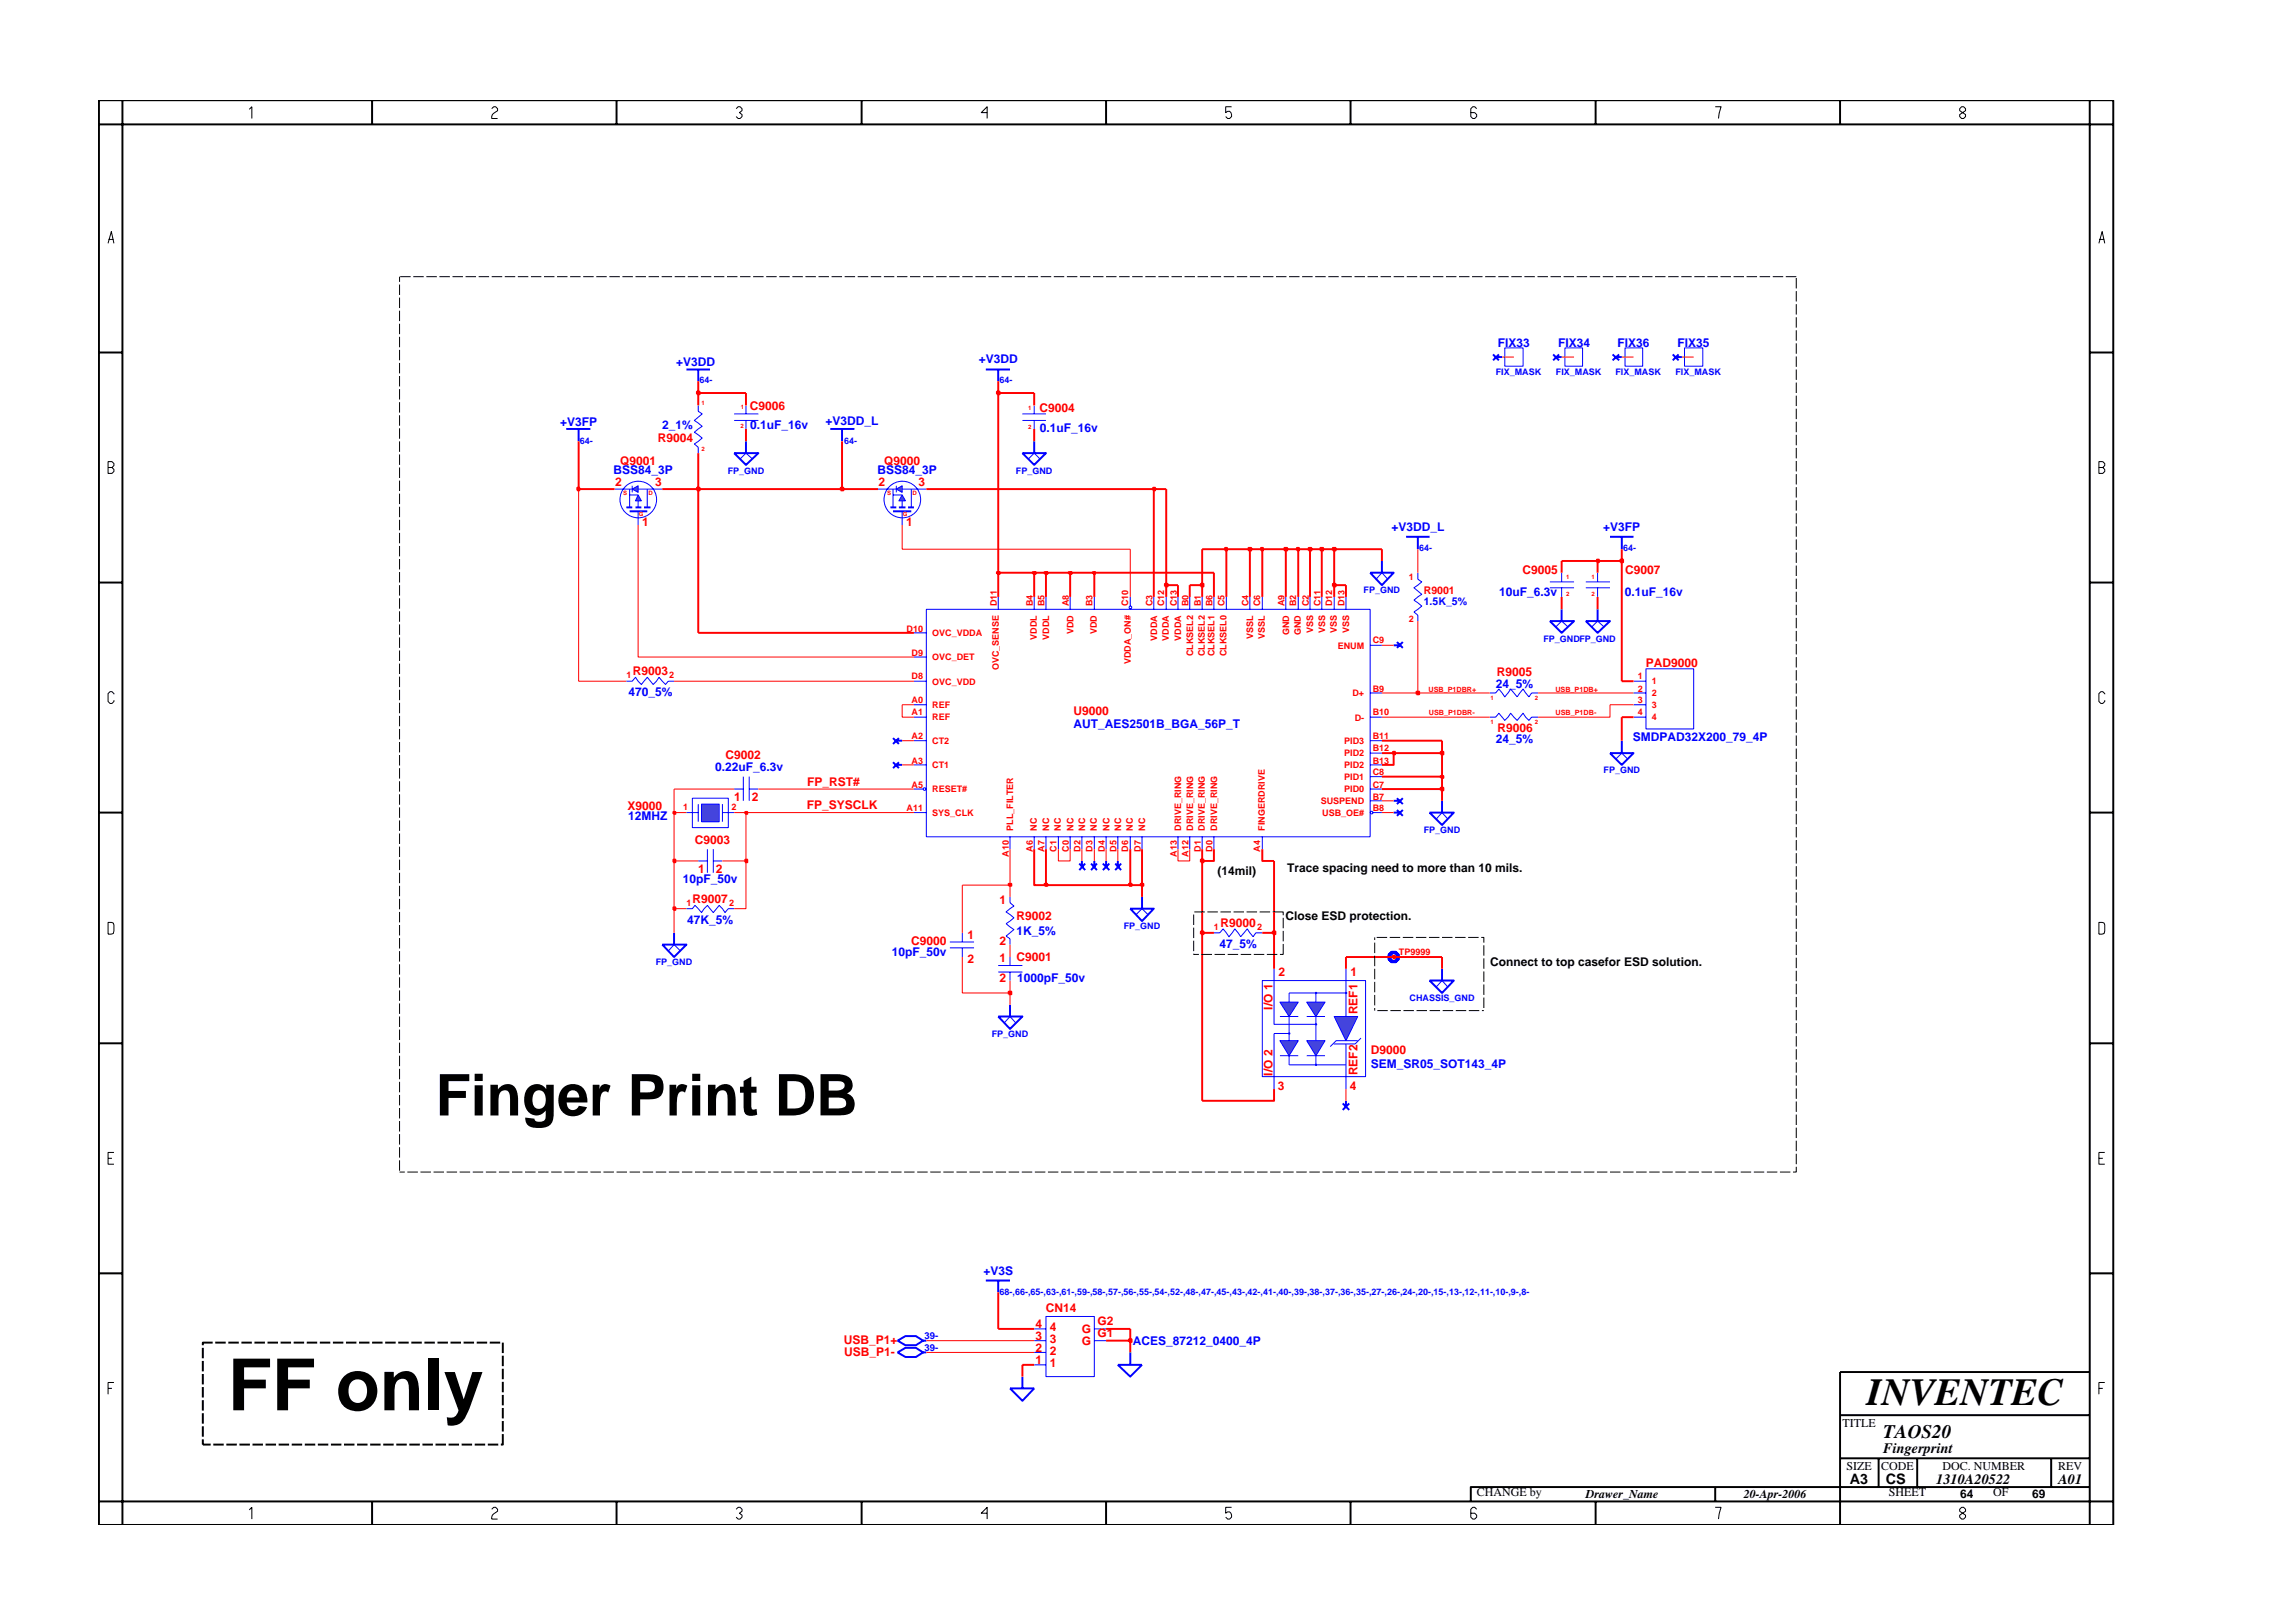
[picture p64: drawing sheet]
<svg xmlns="http://www.w3.org/2000/svg" width="297mm" height="210mm" viewBox="0 0 297 210" stroke-linecap="round" stroke-linejoin="round" font-family="sans-serif">
<defs><g id="words">
<text font-size="9.3" x="29.5" y="182.7">FF only</text>
<text font-size="7.5" x="56.4" y="144.5">Finger Print DB</text>
<text font-size="5" x="241.8" y="182">INVENTEC</text>
<text font-size="2.5" x="244" y="186.3">TAOS20</text>
<g font-size="1.9">
<text x="244" y="188.2">Fingerprint</text>
<text x="239.6" y="192.2">A3</text>
<text x="244.3" y="192.3">CS</text>
<text x="250.8" y="192.2">1310A20522</text>
<text x="266.6" y="192.2">A01</text>
</g>
<g font-size="1.6" fill="#00f">
<text x="87.6" y="47.4">+V3DD</text>
<text x="126.8" y="47">+V3DD</text>
<text x="194" y="44.9">FIX33</text>
<text x="201.8" y="44.9">FIX34</text>
<text x="209.5" y="44.9">FIX36</text>
<text x="217.3" y="44.9">FIX35</text>
<text x="72.6" y="55.2">+V3FP</text>
<text x="85.8" y="55.6">2_1%</text>
<text x="97.2" y="55.6">0.1uF_16v</text>
<text x="106.9" y="55.1">+V3DD_L</text>
<text x="134.7" y="56">0.1uF_16v</text>
<text x="79.5" y="61.4">BSS84_3P</text>
<text x="113.7" y="61.4">BSS84_3P</text>
<text x="180.2" y="68.8">+V3DD_L</text>
<text x="207.7" y="68.8">+V3FP</text>
<text x="194.2" y="77.2">10uF_6.3v</text>
<text x="210.5" y="77.2">0.1uF_16v</text>
<text x="193.8" y="89.1">24_5%</text>
<text x="81.4" y="90.2">470_5%</text>
<text x="139.1" y="94.3">AUT_AES2501B_BGA_56P_T</text>
<text x="92.7" y="99.9">0.22uF_6.3v</text>
<text x="193.8" y="96.3">24_5%</text>
<text x="211.5" y="96">SMDPAD32X200_79_4P</text>
<text x="81.4" y="106.3">12MHZ</text>
<text x="88.4" y="114.4">10pF_50v</text>
<text x="89" y="119.7">47K_5%</text>
<text x="115.5" y="123.8">10pF_50v</text>
<text x="131.7" y="121.1">1K_5%</text>
<text x="158" y="122.8">47_5%</text>
<text x="131.8" y="127.2">1000pF_50v</text>
<text x="177.6" y="138.4">SEM_SR05_SOT143_4P</text>
<text x="127.4" y="165.1">+V3S</text>
<text x="146.8" y="174.2">ACES_87212_0400_4P</text>
</g>
<g font-size="1.6" fill="#f00">
<text x="97.1" y="53.1">C9006</text>
<text x="134.6" y="53.4">C9004</text>
<text x="85.2" y="57.3">R9004</text>
<text x="79.7" y="62.9">2</text>
<text x="80.3" y="60.2">Q9001</text>
<text x="84.9" y="62.9">3</text>
<text x="113.8" y="62.9">2</text>
<text x="114.5" y="60.2">Q9000</text>
<text x="119" y="62.9">3</text>
<text x="83.2" y="68.1">1</text>
<text x="117.4" y="68.1">1</text>
<text x="197.2" y="74.3">C9005</text>
<text x="210.5" y="74.3">C9007</text>
<text x="82" y="87.4">R9003</text>
<text x="193.9" y="87.6">R9005</text>
<text x="213.2" y="86.5">PAD9000</text>
<text x="139.1" y="92.7">U9000</text>
<text x="194" y="94.9">R9006</text>
<text x="94" y="98.3">C9002</text>
<text x="104.6" y="101.8">FP_RST#</text>
<text x="81.3" y="104.9">X9000</text>
<text x="95.1" y="103.7">1</text>
<text x="97.4" y="103.7">2</text>
<text x="104.5" y="104.8">FP_SYSCLK</text>
<text x="90" y="109.3">C9003</text>
<text x="90.5" y="113.1">1</text>
<text x="92.7" y="113.1">2</text>
<text x="89.7" y="117">R9007</text>
<text x="129.5" y="117.1">1</text>
<text x="131.7" y="119.2">R9002</text>
<text x="118.1" y="122.4">C9000</text>
<text x="125.3" y="124.7">2</text>
<text x="125.3" y="121.6">1</text>
<text x="129.5" y="124.6">1</text>
<text x="129.5" y="122.4">2</text>
<text x="131.7" y="124.5">C9001</text>
<text x="158.1" y="120.1">R9000</text>
<text x="129.5" y="127.3">2</text>
<text x="164.8" y="130.8" transform="rotate(-90 164.8 130.8)">I/O 1</text>
<text x="165.6" y="126.4">2</text>
<text x="174.9" y="126.4">1</text>
<text x="175.9" y="131.4" transform="rotate(-90 175.9 131.4)">REF1</text>
<text x="177.6" y="136.5">D9000</text>
<text x="164.8" y="139.4" transform="rotate(-90 164.8 139.4)">I/O 2</text>
<text x="165.6" y="141.2">3</text>
<text x="174.9" y="141.2">4</text>
<text x="175.9" y="139.3" transform="rotate(-90 175.9 139.3)">REF2</text>
<text x="134.1" y="173.6">3</text>
<text x="134.1" y="172">4</text>
<text x="135.5" y="170">CN14</text>
<text x="136" y="174">3</text>
<text x="136" y="172.5">4</text>
<text x="140.2" y="172.7">G</text>
<text x="142.2" y="173.2">G1</text>
<text x="142.2" y="171.6">G2</text>
<text x="109.3" y="174.1">USB_P1+</text>
<text x="109.4" y="175.6">USB_P1-</text>
<text x="134.1" y="176.6">1</text>
<text x="134.1" y="175.1">2</text>
<text x="136" y="177.1">1</text>
<text x="136" y="175.5">2</text>
<text x="140.2" y="174.2">G</text>
</g>
<g font-size="1.6">
<text x="157.7" y="113.3">(14mil)</text>
<text x="166.7" y="113">Trace spacing need to more than 10 mils.</text>
<text x="166.5" y="119.1">Close ESD protection.</text>
<text x="193.1" y="125.2">Connect to top casefor ESD solution.</text>
<text x="238.7" y="184.8">TITLE</text>
<text x="239.2" y="190.4">SIZE</text>
<text x="243.7" y="190.4">CODE</text>
<text x="251.6" y="190.4">DOC. NUMBER</text>
<text x="266.6" y="190.4">REV</text>
<text x="191.3" y="193.9">CHANGE by</text>
<text x="205.4" y="194.1">Drawer_Name</text>
<text x="225.9" y="194.1">20-Apr-2006</text>
<text x="244.7" y="193.9">SHEET</text>
<text x="253.9" y="194.1">64</text>
<text x="258.2" y="193.9">OF</text>
<text x="263.3" y="194.1">69</text>
</g>
<text font-size="1.4" fill="#f00" x="184.4" y="77">R9001</text>
<text font-size="1.4" fill="#00f" x="184.4" y="78.3">1.5K_5%</text>
<g font-size="1.2" fill="#00f">
<text x="90.6" y="49.7">64-</text>
<text x="129.5" y="49.7">64-</text>
<text x="193.8" y="48.6">FIX_MASK</text>
<text x="201.6" y="48.6">FIX_MASK</text>
<text x="209.3" y="48.6">FIX_MASK</text>
<text x="217" y="48.6">FIX_MASK</text>
<text x="75.1" y="57.5">64-</text>
<text x="109.3" y="57.5">64-</text>
<text x="94.3" y="61.4">FP_GND</text>
<text x="131.6" y="61.4">FP_GND</text>
<text x="183.8" y="71.4">64-</text>
<text x="210.3" y="71.4">64-</text>
<text x="176.7" y="76.9">FP_GND</text>
<text x="199.9" y="83.1">FP_GNDFP_GND</text>
<text x="207.7" y="100.1">FP_GND</text>
<text x="184.4" y="107.9">FP_GND</text>
<text x="85" y="125">FP_GND</text>
<text x="145.6" y="120.4">FP_GND</text>
<text x="182.6" y="129.7">CHASSIS_GND</text>
<text x="128.5" y="134.3">FP_GND</text>
<text x="129.5" y="167.8">68-,66-,65-,63-,61-,59-,58-,57-,56-,55-,54-,52-,48-,47-,45-,43-,42-,41-,40-,39-,38-,37-,36-,35-,27-,26-,24-,20-,15-,13-,12-,11-,10-,9-,8-</text>
<text x="119.7" y="173.5">39-</text>
<text x="119.7" y="175">39-</text>
</g>
<g font-size="1.2" fill="#f00">
<text x="182.5" y="75.1">1</text>
<text x="117.4" y="81.8">D10</text>
<text x="120.8" y="82.4">OVC_VDDA</text>
<text x="129.1" y="78.5" transform="rotate(-90 129.1 78.5)">D11</text>
<text x="133.8" y="78.5" transform="rotate(-90 133.8 78.5)">B4</text>
<text x="134.3" y="82.9" transform="rotate(-90 134.3 82.9)">VDDL</text>
<text x="135.3" y="78.5" transform="rotate(-90 135.3 78.5)">B5</text>
<text x="135.9" y="82.9" transform="rotate(-90 135.9 82.9)">VDDL</text>
<text x="138.5" y="78.5" transform="rotate(-90 138.5 78.5)">A8</text>
<text x="139.1" y="82.2" transform="rotate(-90 139.1 82.2)">VDD</text>
<text x="141.5" y="78.5" transform="rotate(-90 141.5 78.5)">B3</text>
<text x="142.1" y="82.2" transform="rotate(-90 142.1 82.2)">VDD</text>
<text x="146.2" y="78.5" transform="rotate(-90 146.2 78.5)">C10</text>
<text x="149.3" y="78.5" transform="rotate(-90 149.3 78.5)">C3</text>
<text x="149.9" y="83" transform="rotate(-90 149.9 83)">VDDA</text>
<text x="150.8" y="78.5" transform="rotate(-90 150.8 78.5)">C12</text>
<text x="151.4" y="83" transform="rotate(-90 151.4 83)">VDDA</text>
<text x="152.4" y="78.5" transform="rotate(-90 152.4 78.5)">C13</text>
<text x="153" y="83" transform="rotate(-90 153 83)">VDDA</text>
<text x="154" y="78.5" transform="rotate(-90 154 78.5)">B0</text>
<text x="155.6" y="78.5" transform="rotate(-90 155.6 78.5)">B1</text>
<text x="157.1" y="78.5" transform="rotate(-90 157.1 78.5)">B6</text>
<text x="158.6" y="78.5" transform="rotate(-90 158.6 78.5)">C5</text>
<text x="161.7" y="78.5" transform="rotate(-90 161.7 78.5)">C4</text>
<text x="162.3" y="82.7" transform="rotate(-90 162.3 82.7)">VSSL</text>
<text x="163.3" y="78.5" transform="rotate(-90 163.3 78.5)">C6</text>
<text x="163.9" y="82.7" transform="rotate(-90 163.9 82.7)">VSSL</text>
<text x="166.4" y="78.5" transform="rotate(-90 166.4 78.5)">A9</text>
<text x="167" y="82.3" transform="rotate(-90 167 82.3)">GND</text>
<text x="167.9" y="78.5" transform="rotate(-90 167.9 78.5)">B2</text>
<text x="168.5" y="82.3" transform="rotate(-90 168.5 82.3)">GND</text>
<text x="169.5" y="78.5" transform="rotate(-90 169.5 78.5)">C2</text>
<text x="170.1" y="82" transform="rotate(-90 170.1 82)">VSS</text>
<text x="171.1" y="78.5" transform="rotate(-90 171.1 78.5)">C11</text>
<text x="171.6" y="82" transform="rotate(-90 171.6 82)">VSS</text>
<text x="172.6" y="78.5" transform="rotate(-90 172.6 78.5)">D12</text>
<text x="173.2" y="82" transform="rotate(-90 173.2 82)">VSS</text>
<text x="174.2" y="78.5" transform="rotate(-90 174.2 78.5)">D13</text>
<text x="174.8" y="82" transform="rotate(-90 174.8 82)">VSS</text>
<text x="177.8" y="83.3">C9</text>
<text x="182.5" y="80.6">2</text>
<text x="81.1" y="87.8">1</text>
<text x="86.7" y="87.8">2</text>
<text x="118.1" y="84.9">D9</text>
<text x="118.1" y="88">D8</text>
<text x="120.8" y="85.6">OVC_DET</text>
<text x="120.8" y="88.7">OVC_VDD</text>
<text x="129.4" y="86.8" transform="rotate(-90 129.4 86.8)">OVC_SENSE</text>
<text x="146.5" y="86" transform="rotate(-90 146.5 86)">VDDA_ON#</text>
<text x="154.5" y="85" transform="rotate(-90 154.5 85)">CLKSEL2</text>
<text x="156.1" y="85" transform="rotate(-90 156.1 85)">CLKSEL2</text>
<text x="157.3" y="85" transform="rotate(-90 157.3 85)">CLKSEL1</text>
<text x="158.9" y="85" transform="rotate(-90 158.9 85)">CLKSEL0</text>
<text x="173.3" y="84">ENUM</text>
<text x="177.8" y="89.6">B9</text>
<text x="212.1" y="88">1</text>
<text x="212.1" y="89.6">2</text>
<text x="214" y="88.6">1</text>
<text x="118.1" y="95.8">A2</text>
<text x="118.1" y="91.1">A0</text>
<text x="118.1" y="92.7">A1</text>
<text x="120.8" y="91.7">REF</text>
<text x="120.8" y="93.2">REF</text>
<text x="175.2" y="90.2">D+</text>
<text x="175.5" y="93.3">D-</text>
<text x="177.8" y="92.7">B10</text>
<text x="177.8" y="95.8">B11</text>
<text x="212.1" y="91.1">3</text>
<text x="212.1" y="92.7">4</text>
<text x="214" y="90.2">2</text>
<text x="214" y="91.7">3</text>
<text x="214" y="93.2">4</text>
<text x="118.1" y="98.9">A3</text>
<text x="120.8" y="99.5">CT1</text>
<text x="120.8" y="96.4">CT2</text>
<text x="174.1" y="101.1">PID1</text>
<text x="174.1" y="96.4">PID3</text>
<text x="174.1" y="97.9">PID2</text>
<text x="174.1" y="99.5">PID2</text>
<text x="177.8" y="100.4">C8</text>
<text x="177.8" y="97.3">B12</text>
<text x="177.8" y="98.9">B13</text>
<text x="88.5" y="104.9">1</text>
<text x="94.8" y="104.9">2</text>
<text x="117.4" y="105.1">A11</text>
<text x="118.1" y="102.1">A5</text>
<text x="120.8" y="105.7">SYS_CLK</text>
<text x="120.8" y="102.7">RESET#</text>
<text x="131.3" y="107.6" transform="rotate(-90 131.3 107.6)">PLL_FILTER</text>
<text x="134.3" y="107.6" transform="rotate(-90 134.3 107.6)">NC</text>
<text x="135.9" y="107.6" transform="rotate(-90 135.9 107.6)">NC</text>
<text x="137.4" y="107.6" transform="rotate(-90 137.4 107.6)">NC</text>
<text x="139.1" y="107.6" transform="rotate(-90 139.1 107.6)">NC</text>
<text x="140.6" y="107.6" transform="rotate(-90 140.6 107.6)">NC</text>
<text x="142.1" y="107.6" transform="rotate(-90 142.1 107.6)">NC</text>
<text x="143.7" y="107.6" transform="rotate(-90 143.7 107.6)">NC</text>
<text x="145.2" y="107.6" transform="rotate(-90 145.2 107.6)">NC</text>
<text x="146.8" y="107.6" transform="rotate(-90 146.8 107.6)">NC</text>
<text x="148.4" y="107.6" transform="rotate(-90 148.4 107.6)">NC</text>
<text x="153" y="107.6" transform="rotate(-90 153 107.6)">DRIVE_RING</text>
<text x="154.5" y="107.6" transform="rotate(-90 154.5 107.6)">DRIVE_RING</text>
<text x="156.1" y="107.6" transform="rotate(-90 156.1 107.6)">DRIVE_RING</text>
<text x="157.7" y="107.6" transform="rotate(-90 157.7 107.6)">DRIVE_RING</text>
<text x="163.9" y="107.6" transform="rotate(-90 163.9 107.6)">FINGERDRIVE</text>
<text x="171.1" y="104.2">SUSPEND</text>
<text x="171.3" y="105.7">USB_OE#</text>
<text x="174.1" y="102.7">PID0</text>
<text x="177.8" y="102.1">C7</text>
<text x="177.8" y="103.6">B7</text>
<text x="177.8" y="105.1">B8</text>
<text x="130.7" y="111" transform="rotate(-90 130.7 111)">A10</text>
<text x="133.8" y="110.3" transform="rotate(-90 133.8 110.3)">A6</text>
<text x="135.3" y="110.3" transform="rotate(-90 135.3 110.3)">A7</text>
<text x="136.8" y="110.3" transform="rotate(-90 136.8 110.3)">C1</text>
<text x="138.5" y="110.3" transform="rotate(-90 138.5 110.3)">C0</text>
<text x="140" y="110.3" transform="rotate(-90 140 110.3)">D2</text>
<text x="141.5" y="110.3" transform="rotate(-90 141.5 110.3)">D3</text>
<text x="143.1" y="110.3" transform="rotate(-90 143.1 110.3)">D4</text>
<text x="144.6" y="110.3" transform="rotate(-90 144.6 110.3)">D5</text>
<text x="146.2" y="110.3" transform="rotate(-90 146.2 110.3)">D6</text>
<text x="147.8" y="110.3" transform="rotate(-90 147.8 110.3)">D7</text>
<text x="152.4" y="111" transform="rotate(-90 152.4 111)">A13</text>
<text x="154" y="111" transform="rotate(-90 154 111)">A12</text>
<text x="155.6" y="110.3" transform="rotate(-90 155.6 110.3)">D1</text>
<text x="157.1" y="110.3" transform="rotate(-90 157.1 110.3)">D0</text>
<text x="163.3" y="110.3" transform="rotate(-90 163.3 110.3)">A4</text>
<text x="88.9" y="117.4">1</text>
<text x="94.5" y="117.4">2</text>
<text x="157.3" y="120.4">1</text>
<text x="162.9" y="120.4">2</text>
<text x="181.2" y="123.7">TP9999</text>
</g>
<g font-size=".9" fill="#f00">
<text x="185.1" y="89.6">USB_P1DBR+</text>
<text x="201.5" y="89.6">USB_P1DB+</text>
<text x="185.1" y="92.7">USB_P1DBR-</text>
<text x="201.5" y="92.7">USB_P1DB-</text>
</g>
<g font-size=".8" fill="#f00">
<text x="90.9" y="52.5">1</text>
<text x="96" y="52.9">1</text>
<text x="133.2" y="53.1">1</text>
<text x="90.9" y="58.4">2</text>
<text x="95.9" y="55.4">2</text>
<text x="133.2" y="55.6">2</text>
<text x="80.7" y="64.1">S</text>
<text x="84" y="64.1">D</text>
<text x="114.9" y="64.1">S</text>
<text x="118.2" y="64.1">D</text>
<text x="82.7" y="66.9">G</text>
<text x="117" y="66.9">G</text>
<text x="202.9" y="75">1</text>
<text x="202.9" y="77.2">2</text>
<text x="206.2" y="75">1</text>
<text x="206.2" y="77.2">2</text>
<text x="193.1" y="90.7">1</text>
<text x="193.1" y="93.8">1</text>
<text x="198.8" y="90.7">2</text>
<text x="198.8" y="93.8">2</text>
</g>
</g></defs>
<g fill="none" stroke="#00f" stroke-width=".25">
<path d="M88.9 47.9h3.1M90.5 47.9v1.5M107.6 55.6h3.1M109.1 55.6v1.6M193.4 45.9l.8 .8M193.7 46.3h.9M194.2 45.9l-.8 .8M201.2 45.9l.8 .8M201.5 46.3h.8M202 45.9l-.8 .8M81.6 66.2h2.2M177.5 74.2h3l-1.5 1.6z"/>
<path d="M179 72.7v1.5M202.3 78.9v1.6M208.6 69.5h3M210.1 69.5v1.6M115.7 95.6l.7 .8M116.1 96h.8M116.4 95.6l-.7 .8M200.8 80.5h3.1l-1.6 1.5zM144.5 111.9l.7 .8M144.8 111.5v.8M145.2 111.9l-.7 .8M180.5 105.3h.9"/>
<path d="M180.5 103.7h.9M181 104.9l.7 .8M181 103.4l.7 .8M181.7 104.9l-.7 .8M181.7 103.4l-.7 .8M85.8 122.4h3.1l-1.6 1.6zM87.3 120.8v1.6M129.3 131.7h3.1l-1.6 1.6zM130.8 130.2v1.5M127.7 165.9h3.1M129.3 165.9v1.5M130.8 179.9h3.2l-1.6 1.6z"/>
<path d="M132.4 178.3v1.6"/>
</g>
<g fill="none" stroke="#00f" stroke-width=".13">
<path d="M132.4 53.6h3.1M132.4 54.5h3.1M134 52.5v1.1M134 54.5v1.1M202.7 45.1h2.3v2.3h-2.3zM210.5 45.1h2.3v2.3h-2.3zM82.7 66.2v1.8M120 78.9h57.5v29.5h-57.5zM129.3 77.3v1.6M134 77.3v1.6M135.5 77.3v1.6M138.6 77.3v1.6"/>
<path d="M141.8 77.3v1.6M146.4 77.3v1.2M149.5 77.3v1.6M151.1 77.3v1.6M152.6 77.3v1.6M154.1 77.3v1.6M155.7 77.3v1.6M157.3 77.3v1.6M158.9 77.3v1.6M161.9 77.3v1.6M163.5 77.3v1.6M166.6 77.3v1.6"/>
<path d="M168.2 77.3v1.6M169.7 77.3v1.6M171.2 77.3v1.6M172.8 77.3v1.6M174.4 77.3v1.6M178.3 75l.7-.8 .8 .8M118.4 82h1.6M118.4 85.1h1.6M118.4 88.3h1.6M118.4 96h1.6M118.4 99.1h1.6M118.4 92.9h1.6"/>
<path d="M118.4 91.3h1.6M177.5 96h1.5M177.5 99.1h1.5M177.5 83.6h1.5M177.5 89.8h1.5M177.5 92.9h1.5M177.5 97.6h1.5M193 89.8h.7l.5-.5 .7 1 .8-1 .8 1 .8-1 .8 1 .3-.5h.8M201.5 81.2l.8-.7 .8 .7M211.6 88.3h1.6M211.6 89.8h1.6M211.6 92.9h1.6"/>
<path d="M211.6 91.3h1.6M213.2 86.6h6.2v7.8h-6.2zM118.4 105.3h1.6M118.4 102.2h1.2M130.8 108.4v1.6M134 108.4v1.6M135.5 108.4v1.6M137.1 108.4v1.6M138.6 108.4v1.6M140.2 108.4v1.6M141.8 108.4v1.6M143.3 108.4v1.6"/>
<path d="M144.8 108.4v1.6M146.4 108.4v1.6M147.9 108.4v1.6M152.6 108.4v1.6M154.1 108.4v1.6M155.7 108.4v1.6M157.3 108.4v1.6M163.5 108.4v1.6M177.5 102.2h1.5M177.5 100.6h1.5M177.5 103.7h1.5M177.8 105.3h1.2"/>
<path d="M86.6 123.2l.7-.8 .9 .8M130.1 132.5l.7-.8 .8 .8M157.3 120.8h.7l.4-.5 .8 1.1 .8-1.1 .7 1.1 .9-1.1 .7 1.1 .4-.6h.8"/>
<circle cx="146.4" cy="78.7" r=".17"/>
<circle cx="119.8" cy="102.2" r=".17"/>
<circle cx="177.7" cy="105.3" r=".17"/>
</g>
<path d="M81.9 63.4l.8-.5v.9z" fill="#3c3cc8"/>
<path d="M81.9 63.4l.8-.5v.9zM81.9 62.9v.9" fill="none" stroke="#00f" stroke-width=".13"/>
<path d="M82.7 64.1l.4 .8h-.8z" fill="#3c3cc8"/>
<g fill="none" stroke="#00f" stroke-width=".13">
<path d="M79.6 63.4h2.3M81.6 63.4v2.3M81.6 64.1h1.1M82.7 64.1l.4 .8h-.8zM82.7 63.4h3.1M82.7 64.9v.8M83.8 63.4v2.3M116.9 66.2v1.8"/>
<circle cx="82.7" cy="64.7" r="2.37"/>
</g>
<path d="M81.1 65.7h.8M82.3 65.7h.8M83.4 65.7h.9M115.7 66.2h2.4" fill="none" stroke="#00f" stroke-width=".25"/>
<path d="M116.1 63.4l.8-.5v.9z" fill="#3c3cc8"/>
<path d="M116.1 63.4l.8-.5v.9zM116.1 62.9v.9" fill="none" stroke="#00f" stroke-width=".13"/>
<path d="M116.9 64.1l.4 .8h-.9z" fill="#3c3cc8"/>
<g fill="none" stroke="#00f" stroke-width=".13">
<path d="M95.9 59.5l.7-.8 .9 .8M133.2 59.5l.8-.8 .7 .8M194.9 45.1h2.4v2.3h-2.4zM113.7 63.4h2.4M115.7 63.4v2.3M115.7 64.1h1.2M116.9 64.1l.4 .8h-.9zM116.9 63.4h3.1M116.9 64.9v.8M118.1 63.4v2.3M183.7 74.2v.8l.5 .4-1 .7 1 .9-1 .8 1 .7-1 .8 .5 .4v.8M200.8 75.4h3.1"/>
<path d="M200.8 76.1h3.1M202.3 74.2v1.2M202.3 76.1v1.2M205.4 75.4h3.2M205.4 76.1h3.2M207 74.2v1.2M207 76.1v1.2M81.1 88.3h.8l.4-.6 .8 1 .7-1 .8 1 .8-1 .8 1 .4-.4h.7M206.2 81.2l.8-.7 .8 .7M209.3 98.3l.8-.7 .7 .7M88.9 105.3h1.6M89.7 103.4h4.6v3.8h-4.6z"/>
<path d="M90.5 104.2v2.3M93.6 105.3h1.5M93.6 104.2v2.3M95.1 102.2h1.2M96.3 100.6v3.1M97.1 102.2h1.1M97.1 100.6v3.1M130.8 116.2v.8l.5 .4-1 .7 1 .8-1 .8 1 .7-1 .9 .5 .3v.8M186 106.1l.8-.8 .8 .8M123 122h3.2M123 122.8h3.2M124.7 120.8v1.2"/>
<path d="M124.7 122.8v1.2M186 127.9l.8-.9 .8 .9"/>
<circle cx="116.9" cy="64.7" r="2.37"/>
</g>
<g fill="none" stroke="#00f" stroke-width=".25">
<path d="M73.3 55.6h3.2M75 55.6v1.6M95.1 58.7h3.1l-1.6 1.5zM96.6 57.2v1.5M127.7 47.9h3.1M129.3 47.9v1.5M132.4 58.7h3.1l-1.5 1.5zM134 57.2v1.5M216.7 45.9l.8 .8M217.1 46.3h.8M217.5 45.9l-.8 .8M115.3 65.7h.8"/>
<path d="M116.4 65.7h.9M117.6 65.7h.8M207 78.9v1.6M115.7 98.7l.7 .8M116.1 99.1h.8M116.4 98.7l-.7 .8M205.4 80.5h3.2l-1.6 1.5zM208.6 97.6h3l-1.5 1.5zM210.1 96v1.6M139.8 111.9l.8 .8M140.2 111.5v.8M140.6 111.9l-.8 .8"/>
<path d="M141.3 111.9l.8 .8M141.8 111.5v.8M142.1 111.9l-.8 .8M142.9 111.9l.8 .8M143.3 111.5v.8M143.7 111.9l-.8 .8M185.2 105.3h3.1l-1.5 1.6zM186.8 103.7v1.6M185.2 127h3.1l-1.5 1.6zM186.8 125.5v1.5M173.9 142.9l.9 .9M174.4 142.6v.8"/>
<path d="M174.8 142.9l-.9 .9M116.3 175.2l1-.6h1.3l1 .6-1 .6h-1.3zM119.6 175.2h.4M144.8 176.8h3.1l-1.5 1.5zM146.4 175.2v1.6"/>
</g>
<path d="M179.9 123.7l.4-.3h.5l.3 .3v.5l-.3 .4h-.5l-.4-.4z" fill="none" stroke="#00f" stroke-width=".42"/>
<path d="M90.9 104.2h2.3v2.3h-2.3z" fill="#3c3cc8"/>
<g fill="none" stroke="#00f" stroke-width=".13">
<path d="M90.5 52.5v.8l.5 .3-1.1 .9 1.1 .7-1.1 .8 1.1 .8-1.1 .7 .6 .4v.8M95.1 53.6h3.1M95.1 54.5h3.1M96.6 52.5v1.1M96.6 54.5v1.1M218.2 45.1h2.4v2.3h-2.4zM193 92.9h.7l.5-.5 .7 .9 .8-.9 .8 .9 .8-.9 .8 .9 .3-.4h.8M88.9 117.7h.8l.3-.4 .9 .9 .7-.9 .8 .9 .8-.9 .7 .9 .4-.5h.8M90.5 111.5h1.1M90.9 104.2h2.3v2.3h-2.3zM91.6 110v3.1M92.4 111.5h1.2"/>
<path d="M92.4 110v3.1M147.2 118.5l.7-.8 .8 .8M129.3 125.1h3.1M129.3 125.9h3.1M130.8 124v1.1M130.8 125.9v1.1M163.5 127h13.4v12.5h-13.4zM165 125.5v1.5M165 139.5v1.6M174.4 125.5v6.2M174.4 135.2v5.9M175.9 134.8h-2.8l-.8 .8"/>
<path d="M134 175.2h1.5M134 176.8h1.5M134 172.2h1.5M134 173.7h1.5M135.5 170.5h6.3v7.8h-6.3zM141.8 172.2h1.5M141.8 173.7h1.5"/>
</g>
<path d="M208.9 45.9l.8 .8M209.3 46.3h.8M209.7 45.9l-.8 .8M182.1 69.5h3.1M183.7 69.5v1.6M180.5 83.6h.9M181 83.2l.7 .7M181.7 83.2l-.7 .7M146.4 117.7h3.1l-1.6 1.6zM147.9 116.2v1.5M116.3 173.7l1-.6h1.3l1 .6-1 .6h-1.3zM119.6 173.7h.4" fill="none" stroke="#00f" stroke-width=".25"/>
<path d="M172.8 131.7h3.1l-1.5 3.1z" fill="#3c3cc8"/>
<path d="M172.8 131.7h3.1l-1.5 3.1z" fill="none" stroke="#00f" stroke-width=".13"/>
<circle cx="170.5" cy="132.7" r=".08" fill="#3c3cc8"/>
<circle cx="170.5" cy="132.7" r=".08" fill="none" stroke="#00f" stroke-width=".13"/>
<path d="M169.3 129.8h2.3l-1.1 1.9z" fill="#3c3cc8"/>
<path d="M169.3 129.8h2.3l-1.1 1.9zM169.3 131.7h2.3M170.5 131.7v3.1" fill="none" stroke="#00f" stroke-width=".13"/>
<path d="M169.3 134.8h2.3l-1.1 2z" fill="#3c3cc8"/>
<path d="M169.3 134.8h2.3l-1.1 2zM169.3 136.8h2.3M176.3 134.5l-.8 .7h-2.8" fill="none" stroke="#00f" stroke-width=".13"/>
<path d="M165.8 129.8h2.4l-1.2 1.9z" fill="#3c3cc8"/>
<path d="M165.8 129.8h2.4l-1.2 1.9zM165.8 131.7h2.4M170.5 128.6v1.2" fill="none" stroke="#00f" stroke-width=".13"/>
<circle cx="170.5" cy="128.6" r=".08" fill="#3c3cc8"/>
<circle cx="170.5" cy="128.6" r=".08" fill="none" stroke="#00f" stroke-width=".13"/>
<circle cx="174.4" cy="128.6" r=".08" fill="#3c3cc8"/>
<g fill="none" stroke="#00f" stroke-width=".13">
<path d="M167 138h7.4M170.5 136.8v1.2"/>
<circle cx="174.4" cy="128.6" r=".08"/>
</g>
<circle cx="170.5" cy="138" r=".08" fill="#3c3cc8"/>
<g fill="none" stroke="#00f" stroke-width=".13">
<path d="M167 128.6h7.4"/>
<circle cx="170.5" cy="138" r=".08"/>
</g>
<path d="M165.8 134.8h2.4l-1.2 2z" fill="#3c3cc8"/>
<path d="M165.8 134.8h2.4l-1.2 2zM165.8 136.8h2.4M167 131.7v3.1M167 136.8v1.2" fill="none" stroke="#00f" stroke-width=".13"/>
<circle cx="167" cy="133.9" r=".08" fill="#3c3cc8"/>
<g fill="none" stroke="#00f" stroke-width=".13">
<path d="M165 127v5.7h5.5M167 133.9h-2v5.6M167 128.6v1.2"/>
<circle cx="167" cy="133.9" r=".08"/>
</g>
<path d="M134 176.8h-1.6v1.5M143.3 173.7h3.1v1.5" fill="none" stroke="#f00" stroke-width=".25"/>
<path d="M120 175.2h14M120 173.7h14" fill="none" stroke="#f00" stroke-width=".13"/>
<path d="M146.2 173.5h.4v.3h-.4z" fill="#8e2323"/>
<path d="M155.7 120.8v21.8h9.3v-1.5M129.3 167.4v4.8h4.7M143.3 172.2h3.1v1.5M146.2 173.5h.4v.3h-.4z" fill="none" stroke="#f00" stroke-width=".25"/>
<path d="M124.7 124v4.6h6.1v1.6M174.4 141.1v1.5" fill="none" stroke="#f00" stroke-width=".13"/>
<path d="M130.7 128.5h.3v.3h-.3z" fill="#8e2323"/>
<path d="M130.7 128.5h.3v.3h-.3zM165 120.8v4.7M180.5 124h-6.1v1.5M186.8 124v1.5" fill="none" stroke="#f00" stroke-width=".25"/>
<path d="M130.8 122.4v1.6M130.8 127v1.6" fill="none" stroke="#f00" stroke-width=".13"/>
<path d="M180.5 123.8h.2v.3h-.2z" fill="#8e2323"/>
<path d="M180.5 123.8h.2v.3h-.2zM180.5 124h6.3" fill="none" stroke="#f00" stroke-width=".25"/>
<path d="M87.3 117.7v3.1M124.7 114.7v6.1" fill="none" stroke="#f00" stroke-width=".13"/>
<path d="M155.6 120.7h.3v.3h-.3z" fill="#8e2323"/>
<path d="M155.7 111.5v9.3h1.6M155.6 120.7h.3v.3h-.3zM163.5 120.8h1.5" fill="none" stroke="#f00" stroke-width=".25"/>
<path d="M164.9 120.7h.3v.3h-.3z" fill="#8e2323"/>
<path d="M165 111.5v9.3M164.9 120.7h.3v.3h-.3z" fill="none" stroke="#f00" stroke-width=".25"/>
<path d="M87.2 117.5h.3v.4h-.3z" fill="#8e2323"/>
<path d="M87.2 117.5h.3v.4h-.3zM147.9 114.7v1.5" fill="none" stroke="#f00" stroke-width=".25"/>
<path d="M87.3 111.5v6.2h1.6M96.6 111.5v6.2h-1.5M124.7 114.7h6.1v1.5" fill="none" stroke="#f00" stroke-width=".13"/>
<path d="M130.7 114.5h.3v.3h-.3z" fill="#8e2323"/>
<path d="M130.7 114.5h.3v.3h-.3zM134 110v4.7h1.5" fill="none" stroke="#f00" stroke-width=".25"/>
<path d="M130.8 110v4.7" fill="none" stroke="#f00" stroke-width=".13"/>
<path d="M135.3 114.5h.4v.3h-.4z" fill="#8e2323"/>
<path d="M135.3 114.5h.4v.3h-.4zM135.5 110v4.7h10.9" fill="none" stroke="#f00" stroke-width=".25"/>
<path d="M146.2 114.5h.4v.3h-.4z" fill="#8e2323"/>
<path d="M146.2 114.5h.4v.3h-.4zM146.4 110v4.7h1.5" fill="none" stroke="#f00" stroke-width=".25"/>
<path d="M147.8 114.5h.3v.3h-.3z" fill="#8e2323"/>
<path d="M147.8 114.5h.3v.3h-.3zM147.9 110v4.7" fill="none" stroke="#f00" stroke-width=".25"/>
<path d="M87.2 111.4h.3v.3h-.3z" fill="#8e2323"/>
<path d="M87.2 111.4h.3v.3h-.3z" fill="none" stroke="#f00" stroke-width=".25"/>
<path d="M87.3 105.3v6.2h3.2M93.6 111.5h3" fill="none" stroke="#f00" stroke-width=".13"/>
<path d="M96.5 111.4h.3v.3h-.3z" fill="#8e2323"/>
<path d="M96.5 111.4h.3v.3h-.3z" fill="none" stroke="#f00" stroke-width=".25"/>
<path d="M96.6 105.3v6.2M137.1 110v1.5h1.5v-1.5M140.2 110v1.5M141.8 110v1.5M143.3 110v1.5M144.8 110v1.5M152.6 110v1.5h1.5v-1.5" fill="none" stroke="#f00" stroke-width=".13"/>
<path d="M155.6 111.4h.3v.3h-.3z" fill="#8e2323"/>
<path d="M155.6 111.4h.3v.3h-.3zM155.7 110v1.5h1.6v-1.5M163.5 110v1.5h1.5" fill="none" stroke="#f00" stroke-width=".25"/>
<path d="M87.2 105.2h.3v.2h-.3z" fill="#8e2323"/>
<path d="M87.2 105.2h.3v.2h-.3z" fill="none" stroke="#f00" stroke-width=".25"/>
<path d="M87.3 102.2v3.1h1.6M95.1 105.3h1.5" fill="none" stroke="#f00" stroke-width=".13"/>
<path d="M96.5 105.2h.3v.2h-.3z" fill="#8e2323"/>
<path d="M96.5 105.2h.3v.2h-.3zM179 102.2h7.8v1.5" fill="none" stroke="#f00" stroke-width=".25"/>
<path d="M87.3 102.2h7.8M96.6 105.3h21.8M98.2 102.2h20.2M179 105.3h1.5M179 103.7h1.5" fill="none" stroke="#f00" stroke-width=".13"/>
<path d="M186.6 102.1h.4v.3h-.4z" fill="#8e2323"/>
<path d="M179 100.6h7.8v1.6M186.6 102.1h.4v.3h-.4z" fill="none" stroke="#f00" stroke-width=".25"/>
<path d="M186.6 100.5h.4v.3h-.4z" fill="#8e2323"/>
<path d="M179 97.6h1.5v1.5h-1.5M186.8 97.6v3M186.6 100.5h.4v.3h-.4z" fill="none" stroke="#f00" stroke-width=".25"/>
<path d="M116.9 99.1h1.5" fill="none" stroke="#f00" stroke-width=".13"/>
<path d="M180.5 97.4h.2v.3h-.2z" fill="#8e2323"/>
<path d="M180.5 97.4h.2v.3h-.2zM180.5 97.6h6.3" fill="none" stroke="#f00" stroke-width=".25"/>
<path d="M186.6 97.4h.4v.3h-.4z" fill="#8e2323"/>
<path d="M179 96h7.8v1.6M186.6 97.4h.4v.3h-.4zM211.6 92.9h-1.5v3.1" fill="none" stroke="#f00" stroke-width=".25"/>
<path d="M116.9 96h1.5M118.4 91.3h-1.5v1.6h1.5M179 92.9h14M179 89.8h4.7M211.6 91.3h-3v1.6h-9.4" fill="none" stroke="#f00" stroke-width=".13"/>
<path d="M183.5 89.6h.3v.3h-.3z" fill="#8e2323"/>
<g fill="none" stroke="#f00" stroke-width=".25">
<path d="M90.5 63.4v18.6h27.9M129.3 74.2v3.1M134 74.2v3.1M135.5 74.2v3.1M138.6 74.2v3.1M141.8 74.2v3.1M149.5 63.4v13.9M151.1 75.8v1.5M152.6 75.8v1.5M154.1 75.8v1.5M155.7 75.8v1.5M157.3 74.2v3.1"/>
<path d="M158.9 71.1v6.2M161.9 71.1v6.2M163.5 71.1v6.2M166.6 71.1v6.2M168.2 71.1v6.2M169.7 71.1v6.2M171.2 71.1v6.2M172.8 75.8v1.5M174.4 75.8v1.5M202.3 77.3v1.6M207 77.3v1.6M210.1 72.7v15.6h1.5"/>
<path d="M183.5 89.6h.3v.3h-.3z"/>
</g>
<path d="M75 63.4v24.9h6.1M82.7 68v17.1h35.7M146.4 71.1v6.2M87.3 88.3h31.1M179 83.6h1.5M183.7 80.5v9.3h9.3M199.2 89.8h12.4" fill="none" stroke="#f00" stroke-width=".13"/>
<path d="M150.9 75.6h.3v.4h-.3z" fill="#8e2323"/>
<path d="M150.9 75.6h.3v.4h-.3zM151.1 63.4v12.4h1.5M154.1 75.8h1.6" fill="none" stroke="#f00" stroke-width=".25"/>
<path d="M155.6 75.6h.3v.4h-.3z" fill="#8e2323"/>
<path d="M155.6 75.6h.3v.4h-.3zM155.7 71.1v4.7" fill="none" stroke="#f00" stroke-width=".25"/>
<path d="M172.7 75.6h.3v.4h-.3z" fill="#8e2323"/>
<path d="M172.7 75.6h.3v.4h-.3zM172.8 71.1v4.7h1.6" fill="none" stroke="#f00" stroke-width=".25"/>
<path d="M129.1 74.1h.4v.3h-.4z" fill="#8e2323"/>
<path d="M129.3 50.9v23.3h4.7M129.1 74.1h.4v.3h-.4z" fill="none" stroke="#f00" stroke-width=".25"/>
<path d="M133.8 74.1h.3v.3h-.3z" fill="#8e2323"/>
<path d="M133.8 74.1h.3v.3h-.3zM134 74.2h1.5" fill="none" stroke="#f00" stroke-width=".25"/>
<path d="M135.3 74.1h.4v.3h-.4z" fill="#8e2323"/>
<path d="M135.3 74.1h.4v.3h-.4zM135.5 74.2h3.1" fill="none" stroke="#f00" stroke-width=".25"/>
<path d="M138.5 74.1h.3v.3h-.3z" fill="#8e2323"/>
<path d="M138.5 74.1h.3v.3h-.3zM138.6 74.2h3.2" fill="none" stroke="#f00" stroke-width=".25"/>
<path d="M141.6 74.1h.2v.3h-.2z" fill="#8e2323"/>
<path d="M141.6 74.1h.2v.3h-.2zM141.8 74.2h15.5M179 71.1v1.6M202.3 74.2v-1.5h4.7v1.5" fill="none" stroke="#f00" stroke-width=".25"/>
<path d="M183.7 71.1v3.1" fill="none" stroke="#f00" stroke-width=".13"/>
<path d="M206.9 72.5h.2v.3h-.2z" fill="#8e2323"/>
<path d="M206.9 72.5h.2v.3h-.2zM207 72.7h3.1" fill="none" stroke="#f00" stroke-width=".25"/>
<path d="M209.9 72.5h.4v.3h-.4z" fill="#8e2323"/>
<path d="M155.7 71.1h3.2M209.9 72.5h.4v.3h-.4zM210.1 71.1v1.6" fill="none" stroke="#f00" stroke-width=".25"/>
<path d="M116.9 68v3.1h29.5" fill="none" stroke="#f00" stroke-width=".13"/>
<path d="M158.7 71h.2v.3h-.2z" fill="#8e2323"/>
<path d="M158.7 71h.2v.3h-.2zM158.9 71.1h3" fill="none" stroke="#f00" stroke-width=".25"/>
<path d="M161.7 71h.4v.3h-.4z" fill="#8e2323"/>
<path d="M161.7 71h.4v.3h-.4zM161.9 71.1h1.6" fill="none" stroke="#f00" stroke-width=".25"/>
<path d="M163.4 71h.2v.3h-.2z" fill="#8e2323"/>
<path d="M163.4 71h.2v.3h-.2zM163.5 71.1h3.1" fill="none" stroke="#f00" stroke-width=".25"/>
<path d="M166.4 71h.3v.3h-.3z" fill="#8e2323"/>
<path d="M166.4 71h.3v.3h-.3zM166.6 71.1h1.6" fill="none" stroke="#f00" stroke-width=".25"/>
<path d="M168 71h.3v.3h-.3z" fill="#8e2323"/>
<path d="M168 71h.3v.3h-.3zM168.2 71.1h1.5" fill="none" stroke="#f00" stroke-width=".25"/>
<path d="M169.5 71h.4v.3h-.4z" fill="#8e2323"/>
<path d="M169.5 71h.4v.3h-.4zM169.7 71.1h1.5" fill="none" stroke="#f00" stroke-width=".25"/>
<path d="M171.1 71h.3v.3h-.3z" fill="#8e2323"/>
<path d="M171.1 71h.3v.3h-.3zM171.2 71.1h1.6" fill="none" stroke="#f00" stroke-width=".25"/>
<path d="M172.7 71h.3v.3h-.3z" fill="#8e2323"/>
<path d="M172.7 71h.3v.3h-.3zM172.8 71.1h6.2" fill="none" stroke="#f00" stroke-width=".25"/>
<path d="M74.8 63.2h.2v.3h-.2z" fill="#8e2323"/>
<path d="M75 57.2v6.2h4.6M74.8 63.2h.2v.3h-.2zM85.8 63.4h4.7" fill="none" stroke="#f00" stroke-width=".25"/>
<path d="M90.3 63.2h.3v.3h-.3z" fill="#8e2323"/>
<path d="M90.5 58.7v4.7h18.6M90.3 63.2h.3v.3h-.3z" fill="none" stroke="#f00" stroke-width=".25"/>
<path d="M108.9 63.2h.3v.3h-.3z" fill="#8e2323"/>
<path d="M109.1 57.2v6.2h4.6M108.9 63.2h.3v.3h-.3zM120 63.4h29.5" fill="none" stroke="#f00" stroke-width=".25"/>
<path d="M149.4 63.2h.2v.3h-.2z" fill="#8e2323"/>
<path d="M90.5 50.9v1.6M96.6 50.9v1.6M96.6 55.6v1.6M134 50.9v1.6M134 55.6v1.6M149.4 63.2h.2v.3h-.2zM149.5 63.4h1.6" fill="none" stroke="#f00" stroke-width=".25"/>
<path d="M90.3 50.7h.3v.4h-.3z" fill="#8e2323"/>
<path d="M90.3 50.7h.3v.4h-.3zM90.5 49.4v1.5h6.1" fill="none" stroke="#f00" stroke-width=".25"/>
<path d="M129.1 50.7h.4v.4h-.4z" fill="#8e2323"/>
<path d="M129.1 50.7h.4v.4h-.4zM129.3 49.4v1.5h4.7" fill="none" stroke="#f00" stroke-width=".25"/>
<path d="M194.6 46.3h1.5M202.3 46.3h1.6M210.1 46.3h1.5M217.9 46.3h1.5" fill="none" stroke="#f00" stroke-width=".13"/>
<g fill="none" stroke="#000" stroke-width=".25">
<path d="M12.8 13h261v184.6h-261zM12.8 16.1h261M15.9 13v184.6M48.2 13v3.1M79.9 13v3.1M111.6 13v3.1M143.3 13v3.1M174.9 13v3.1M206.7 13v3.1M238.4 13v3.1M270.7 13v184.6M12.8 45.7h3.1"/>
<path d="M270.7 45.7h3.1M12.8 75.5h3.1M270.7 75.5h3.1M12.8 105.3h3.1M270.7 105.3h3.1M12.8 135.2h3.1M270.7 135.2h3.1M12.8 165h3.1M26.3 174.6v1.4M26.3 176.3v1.4M26.3 178v1.4M26.3 179.7v1.3"/>
<path d="M27.5 173.9h-1.2v.4M27.9 173.9h1.3M29.6 173.9h1.3M31.3 173.9h1.3M33 173.9h1.3M34.7 173.9h1.3M36.4 173.9h1.3M38 173.9h1.4M39.7 173.9h1.4M41.4 173.9h1.4M43.1 173.9h1.4M44.8 173.9h1.4"/>
<path d="M46.5 173.9h1.4M48.2 173.9h1.4M49.9 173.9h1.4M51.6 173.9h1.3M53.3 173.9h1.3M55 173.9h1.3M56.7 173.9h1.3M58.4 173.9h1.3M60.1 173.9h1.3M61.8 173.9h1.3M63.4 173.9h1.4M65.1 173.9v1.4"/>
<path d="M65.1 175.6v1.4M65.1 177.3v1.4M65.1 179v1.4M270.7 165h3.1M270.7 177.7h-32.3v19.9M12.8 194.5h261M26.3 186.5v.6h1M26.3 181.4v1.3M26.3 183.1v1.3M26.3 184.8v1.3M27.6 187.1h1.4M29.3 187.1h1.4"/>
<path d="M31 187.1h1.4M32.7 187.1h1.4M34.4 187.1h1.4M36.1 187.1h1.4M37.8 187.1h1.3M39.5 187.1h1.3M41.2 187.1h1.3M42.9 187.1h1.3M44.6 187.1h1.3M46.3 187.1h1.3M47.9 187.1h1.4M48.2 194.5v3.1"/>
<path d="M49.6 187.1h1.4M51.3 187.1h1.4M53 187.1h1.4M54.7 187.1h1.4M56.4 187.1h1.4M58.1 187.1h1.4M59.8 187.1h1.4M61.5 187.1h1.4M63.2 187.1h1.3M65.1 185.8v1.3h-.2M65.1 180.7v1.4M65.1 182.4v1.4"/>
<path d="M65.1 184.1v1.3M79.9 194.5v3.1M111.6 194.5v3.1M143.3 194.5v3.1M174.9 194.5v3.1M206.7 194.5v3.1M222.2 192.6v1.9M238.4 183.3h32.3M238.4 188.9h32.3M243.4 188.9v3.7M248.4 188.9v3.7M265.7 188.9v3.7"/>
<path d="M270.7 192.6h-80.2v1.9"/>
</g>
<g fill="none" stroke="#000" stroke-width=".13">
<path d="M32.3 14.2l.3-.4v1.6M63.7 14.1l.3-.3h.2l.3 .3v.2l-.5 .4-.3 .4v.3h.8M95.4 14.1l.2-.3h.3l.2 .3v.2l-.3 .3 .3 .2v.3l-.2 .3h-.3l-.2-.3M127.9 14.6h-.8l.8-.8v1.6M159.5 13.8h-.7v.8l.2-.2a.5 .5 0 0 1 .5 .7l-.2 .3h-.3l-.2-.3M191.3 14.1l-.3-.3h-.2l-.3 .3v1l.3 .3h.2l.3-.3v-.3l-.3-.2h-.5M222.2 13.8h.8l-.4 1.6M253.9 14.1l.2-.3h.3l.2 .3v.2l-.7 .5v.3l.2 .3h.3l.2-.3v-.3l-.7-.5zM14 31.5l.4-1.5 .4 1.5M14.1 31h.6M51.8 35.8v.7M51.8 36.9v1.3"/>
<path d="M51.8 38.6v1.3M51.8 35.8h1.4M53.5 35.8h1.4M55.2 35.8h1.4M56.9 35.8h1.4M58.6 35.8h1.4M60.3 35.8h1.4M62 35.8h1.4M63.7 35.8h1.4M65.4 35.8h1.3M67.1 35.8h1.3M68.8 35.8h1.3"/>
<path d="M70.5 35.8h1.3M72.2 35.8h1.3M73.9 35.8h1.3M75.6 35.8h1.3M77.2 35.8h1.4M78.9 35.8h1.4M80.6 35.8h1.4M82.3 35.8h1.4M84 35.8h1.4M85.7 35.8h1.4M87.4 35.8h1.4M89.1 35.8h1.4"/>
<path d="M90.8 35.8h1.3M92.5 35.8h1.3M94.2 35.8h1.3M95.9 35.8h1.3M97.6 35.8h1.3M99.3 35.8h1.3M101 35.8h1.3M102.6 35.8h1.4M104.3 35.8h1.4M106 35.8h1.4M107.7 35.8h1.4M109.4 35.8h1.4"/>
<path d="M111.1 35.8h1.4M112.8 35.8h1.4M114.5 35.8h1.4M116.2 35.8h1.3M117.9 35.8h1.3M119.6 35.8h1.3M121.3 35.8h1.3M123 35.8h1.3M124.7 35.8h1.3M126.4 35.8h1.3M128 35.8h1.4M129.7 35.8h1.4"/>
<path d="M131.4 35.8h1.4M133.1 35.8h1.4M134.8 35.8h1.4M136.5 35.8h1.4M138.2 35.8h1.4M139.9 35.8h1.4M141.6 35.8h1.3M143.3 35.8h1.3M145 35.8h1.3M146.7 35.8h1.3M148.4 35.8h1.3M150.1 35.8h1.3"/>
<path d="M151.8 35.8h1.3M153.4 35.8h1.4M155.1 35.8h1.4M156.8 35.8h1.4M158.5 35.8h1.4M160.2 35.8h1.4M161.9 35.8h1.4M163.6 35.8h1.4M165.3 35.8h1.4M167 35.8h1.3M168.7 35.8h1.3M170.4 35.8h1.3"/>
<path d="M172.1 35.8h1.3M173.8 35.8h1.3M175.5 35.8h1.3M177.2 35.8h1.3M178.8 35.8h1.4M180.5 35.8h1.4M182.2 35.8h1.4M183.9 35.8h1.4M185.6 35.8h1.4M187.3 35.8h1.4M189 35.8h1.4M190.7 35.8h1.4"/>
<path d="M192.4 35.8h1.3M194.1 35.8h1.3M195.8 35.8h1.3M197.5 35.8h1.3M199.2 35.8h1.3M200.9 35.8h1.3M202.6 35.8h1.3M204.2 35.8h1.4M205.9 35.8h1.4M207.6 35.8h1.4M209.3 35.8h1.4M211 35.8h1.4"/>
<path d="M212.7 35.8h1.4M214.4 35.8h1.4M216.1 35.8h1.4M217.8 35.8h1.3M219.5 35.8h1.3M221.2 35.8h1.3M222.9 35.8h1.3M224.6 35.8h1.3M226.3 35.8h1.3M228 35.8h1.3M229.6 35.8h1.4M231.3 35.8h1.4"/>
<path d="M232.7 36v1.4M232.7 37.7v1.4M232.7 39.4v1.4M271.9 31.5l.4-1.5 .4 1.5M272 31h.6M14 59.8h.5l.3 .3v.2l-.3 .3 .3 .2v.3l-.3 .2h-.5zM51.8 40.2v1.4M51.8 41.9v1.4M51.8 43.6v1.4M51.8 45.3v1.4M51.8 47v1.4M51.8 48.7v1.4"/>
<path d="M51.8 50.4v1.4M51.8 52.1v1.4M51.8 53.8v1.3M51.8 55.5v1.3M51.8 57.2v1.3M51.8 58.9v1.3M232.7 41.1v1.3M232.7 42.8v1.3M232.7 44.5v1.3M232.7 46.2v1.3M232.7 47.9v1.3M232.7 49.6v1.3"/>
<path d="M232.7 51.3v1.3M232.7 52.9v1.4M232.7 54.6v1.4M232.7 56.3v1.4M232.7 58v1.4M232.7 59.7v1.4M14 60.6h.5M51.8 60.6v1.3M51.8 62.3v1.3M51.8 64v1.3M51.8 65.6v1.4M51.8 67.3v1.4"/>
<path d="M51.8 69v1.4M51.8 70.7v1.4M51.8 72.4v1.4M51.8 74.1v1.4M51.8 75.8v1.4M51.8 77.5v1.4M51.8 79.2v1.3M232.7 61.4v1.4M232.7 63.1v1.4M232.7 64.8v1.4M232.7 66.5v1.3M232.7 68.2v1.3"/>
<path d="M232.7 69.9v1.3M232.7 71.6v1.3M232.7 73.3v1.3M232.7 75v1.3M232.7 76.7v1.3M232.7 78.3v1.4M271.9 60.6h.5l.3-.3v-.2l-.3-.3h-.5v1.5h.5l.3-.2v-.3l-.3-.2M14.8 89.9l-.3-.3h-.2l-.3 .3v1l.3 .2h.2l.3-.2v-.2M51.8 80.9v1.3M51.8 82.6v1.3M51.8 84.3v1.3M51.8 86v1.3"/>
<path d="M51.8 87.7v1.3M51.8 89.4v1.3M51.8 91v1.4M51.8 92.7v1.4M51.8 94.4v1.4M51.8 96.1v1.4M51.8 97.8v1.4M51.8 99.5v1.4M232.7 80v1.4M232.7 81.7v1.4M232.7 83.4v1.4M232.7 85.1v1.4"/>
<path d="M232.7 86.8v1.4M232.7 88.5v1.4M232.7 90.2v1.4M232.7 91.9v1.3M232.7 93.6v1.3M232.7 95.3v1.3M232.7 97v1.3M232.7 98.7v1.3M272.7 89.9l-.3-.3h-.3l-.2 .3v1l.2 .2h.3l.3-.2v-.2M14 119.5l.7 .1 .1 .2-.1 1.1-.7 .1zM51.8 101.2v1.4M51.8 102.9v1.4"/>
<path d="M51.8 104.6v1.3M51.8 106.3v1.3M51.8 108v1.3M51.8 109.7v1.3M51.8 111.4v1.3M51.8 113.1v1.3M51.8 114.8v1.3M51.8 116.4v1.4M51.8 118.1v1.4M51.8 119.8v1.4M154.6 118.5v1.3M154.7 118.1h1.4"/>
<path d="M156.4 118.1h1.4M158.1 118.1h1.4M159.8 118.1h1.3M161.5 118.1h1.3M163.2 118.1h1.3M164.9 118.1h1.3v.5M166.2 118.9v1.4M232.7 100.4v1.3M232.7 102.1v1.3M232.7 103.7v1.4M232.7 105.4v1.4M232.7 107.1v1.4"/>
<path d="M232.7 108.8v1.4M232.7 110.5v1.4M232.7 112.2v1.4M232.7 113.9v1.4M232.7 115.6v1.4M232.7 117.3v1.3M232.7 119v1.3M271.9 119.5l.7 .1 .1 .2-.1 1.1-.7 .1zM51.8 121.5v1.4M51.8 123.2v1.4M51.8 124.9v1.4M51.8 126.6v1.4"/>
<path d="M51.8 128.3v1.4M51.8 130v1.3M51.8 131.7v1.3M51.8 133.4v1.3M51.8 135.1v1.3M51.8 136.8v1.3M51.8 138.5v1.3M154.6 123.6h.7M154.6 120.2v1.3M154.6 121.9v1.3M155.6 123.6h1.4M157.3 123.6h1.4"/>
<path d="M159 123.6h1.4M160.7 123.6h1.4M162.4 123.6h1.4M164.1 123.6h1.4M166.2 122.3v1.3h-.4M166.2 120.6v1.3M178.1 121.4v.4M178.1 122.1v1.4M178.1 123.8v1.4M178.1 125.5v1.4M178.1 127.2v1.4M178.1 128.9v1.3"/>
<path d="M178.1 130.6v.3M178.3 121.4h1.4M178.4 130.9h1.4M180 121.4h1.4M180.1 130.9h1.4M181.7 121.4h1.4M181.8 130.9h1.4M183.4 121.4h1.4M183.5 130.9h1.4M185.1 121.4h1.4M185.2 130.9h1.3M186.8 121.4h1.4"/>
<path d="M186.9 130.9h1.3M188.5 121.4h1.4M188.6 130.9h1.3M190.2 121.4h1.3M190.3 130.9h1.3M191.9 121.4h.3v.7M192 130.9h.2M192.2 122.5v1.3M192.2 124.1v1.4M192.2 125.8v1.4M192.2 127.5v1.4M192.2 129.2v1.4"/>
<path d="M232.7 120.7v1.3M232.7 122.4v1.3M232.7 124.1v1.3M232.7 125.8v1.3M232.7 127.5v1.3M232.7 129.1v1.4M232.7 130.8v1.4M232.7 132.5v1.4M232.7 134.2v1.4M232.7 135.9v1.4M232.7 137.6v1.4M232.7 139.3v1.4"/>
<path d="M14 150.1h.5M14.8 149.3h-.8v1.5h.8M51.8 151.8h.6M51.8 140.2v1.3M51.8 141.8v1.4M51.8 143.5v1.4M51.8 145.2v1.4M51.8 146.9v1.4M51.8 148.6v1.4M51.8 150.3v1.4M52.8 151.8h1.3M54.5 151.8h1.3"/>
<path d="M56.2 151.8h1.3M57.9 151.8h1.3M59.5 151.8h1.4M61.2 151.8h1.4M62.9 151.8h1.4M64.6 151.8h1.4M66.3 151.8h1.4M68 151.8h1.4M69.7 151.8h1.4M71.4 151.8h1.4M73.1 151.8h1.4M74.8 151.8h1.3"/>
<path d="M76.5 151.8h1.3M78.2 151.8h1.3M79.9 151.8h1.3M81.6 151.8h1.3M83.3 151.8h1.3M84.9 151.8h1.4M86.6 151.8h1.4M88.3 151.8h1.4M90 151.8h1.4M91.7 151.8h1.4M93.4 151.8h1.4M95.1 151.8h1.4"/>
<path d="M96.8 151.8h1.4M98.5 151.8h1.4M100.2 151.8h1.3M101.9 151.8h1.3M103.6 151.8h1.3M105.3 151.8h1.3M107 151.8h1.3M108.7 151.8h1.3M110.3 151.8h1.4M112 151.8h1.4M113.7 151.8h1.4M115.4 151.8h1.4"/>
<path d="M117.1 151.8h1.4M118.8 151.8h1.4M120.5 151.8h1.4M122.2 151.8h1.4M123.9 151.8h1.4M125.6 151.8h1.3M127.3 151.8h1.3M129 151.8h1.3M130.7 151.8h1.3M132.4 151.8h1.3M134.1 151.8h1.3M135.7 151.8h1.4"/>
<path d="M137.4 151.8h1.4M139.1 151.8h1.4M140.8 151.8h1.4M142.5 151.8h1.4M144.2 151.8h1.4M145.9 151.8h1.4M147.6 151.8h1.4M149.3 151.8h1.4M151 151.8h1.3M152.7 151.8h1.3M154.4 151.8h1.3M156.1 151.8h1.3"/>
<path d="M157.8 151.8h1.3M159.5 151.8h1.3M161.1 151.8h1.4M162.8 151.8h1.4M164.5 151.8h1.4M166.2 151.8h1.4M167.9 151.8h1.4M169.6 151.8h1.4M171.3 151.8h1.4M173 151.8h1.4M174.7 151.8h1.4M176.4 151.8h1.3"/>
<path d="M178.1 151.8h1.3M179.8 151.8h1.3M181.5 151.8h1.3M183.2 151.8h1.3M184.9 151.8h1.3M186.5 151.8h1.4M188.2 151.8h1.4M189.9 151.8h1.4M191.6 151.8h1.4M193.3 151.8h1.4M195 151.8h1.4M196.7 151.8h1.4"/>
<path d="M198.4 151.8h1.4M200.1 151.8h1.4M201.8 151.8h1.3M203.5 151.8h1.3M205.2 151.8h1.3M206.9 151.8h1.3M208.6 151.8h1.3M210.3 151.8h1.3M211.9 151.8h1.4M213.6 151.8h1.4M215.3 151.8h1.4M217 151.8h1.4"/>
<path d="M218.7 151.8h1.4M220.4 151.8h1.4M222.1 151.8h1.4M223.8 151.8h1.4M225.5 151.8h1.4M227.2 151.8h1.3M228.9 151.8h1.3M230.6 151.8h1.3M232.7 151.2v.6h-.4M232.7 141v1.4M232.7 142.7v1.3M232.7 144.4v1.3"/>
<path d="M232.7 146.1v1.3M232.7 147.8v1.3M232.7 149.5v1.3M271.9 150.1h.5M272.7 149.3h-.8v1.5h.8M14 179.9h.5M14.8 179.1h-.8v1.5M271.9 179.9h.5M272.7 179.1h-.8v1.5M32.3 195.6l.3-.3v1.5M63.7 195.5l.3-.2h.2l.3 .2v.3l-.7 .5-.1 .2v.3h.8M95.4 195.5l.2-.2h.3l.2 .2v.3l-.3 .2 .3 .3v.2l-.2 .3h-.3l-.2-.3"/>
<path d="M127.9 196h-.8l.8-.7v1.5M159.5 195.3h-.7v.7l.2-.1a.5 .5 0 0 1 .5 .6l-.2 .3h-.3l-.2-.3M191.3 195.5l-.3-.2h-.2l-.3 .2v1l.3 .3h.2l.3-.3v-.2l-.3-.3h-.5M222.2 195.3h.8l-.4 1.5M254.1 195.3l-.2 .2v.3l.7 .5v.2l-.2 .3h-.3l-.2-.3v-.2l.7-.5v-.3l-.2-.2z"/>
</g>
<use href="#words"/>
</svg>
